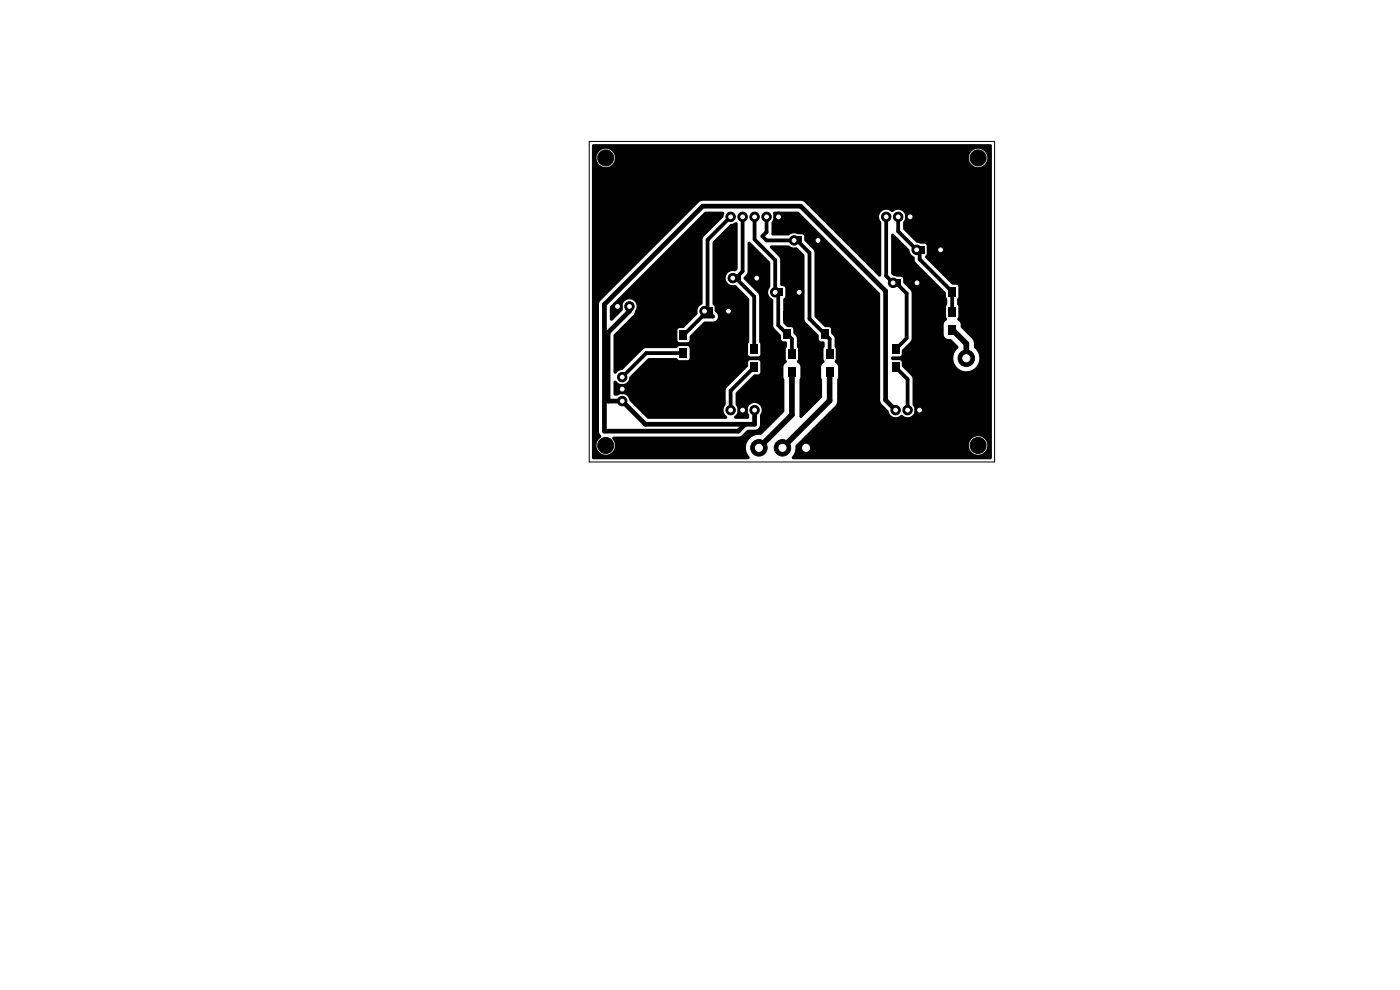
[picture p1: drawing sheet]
<svg xmlns="http://www.w3.org/2000/svg" width="297mm" height="210mm" viewBox="0 0 297 210" stroke-linecap="round" stroke-linejoin="round" font-family="sans-serif">
<g fill="#000" stroke="#000" stroke-width=".21">
<circle cx="128.5" cy="33.5" r="1.7"/>
<circle cx="207.5" cy="33.5" r="1.7"/>
<circle cx="155" cy="46" r="1"/>
<circle cx="155.5" cy="59" r="1"/>
<circle cx="157.5" cy="46" r="1"/>
<circle cx="160.1" cy="46" r="1"/>
<circle cx="160.5" cy="59" r="1"/>
<circle cx="162.6" cy="46" r="1"/>
<circle cx="165.2" cy="46" r="1"/>
<circle cx="168.5" cy="51" r="1"/>
<circle cx="173.5" cy="51" r="1"/>
<circle cx="188" cy="46" r="1"/>
<circle cx="189.5" cy="60" r="1"/>
<circle cx="190.5" cy="46" r="1"/>
<circle cx="193.1" cy="46" r="1"/>
<circle cx="194.5" cy="53" r="1"/>
<circle cx="194.5" cy="60" r="1"/>
<circle cx="199.5" cy="53" r="1"/>
<circle cx="131" cy="65" r="1"/>
<circle cx="132" cy="80" r="1"/>
<circle cx="133.5" cy="65" r="1"/>
<circle cx="149.5" cy="66" r="1"/>
<circle cx="154.5" cy="66" r="1"/>
<circle cx="164.5" cy="62" r="1"/>
<circle cx="169.5" cy="62" r="1"/>
<circle cx="205" cy="76" r="1.75"/>
<circle cx="128.5" cy="94.5" r="1.7"/>
<circle cx="132" cy="82.5" r="1"/>
<circle cx="132" cy="85.1" r="1"/>
<circle cx="155" cy="87" r="1"/>
<circle cx="157.5" cy="87" r="1"/>
<circle cx="160.1" cy="87" r="1"/>
<circle cx="161" cy="95" r="1.75"/>
<circle cx="166" cy="95" r="1.75"/>
<circle cx="171" cy="95" r="1.75"/>
<circle cx="190" cy="87" r="1"/>
<circle cx="192.5" cy="87" r="1"/>
<circle cx="195.1" cy="87" r="1"/>
<circle cx="207.5" cy="94.5" r="1.7"/>
</g>
<g fill="#000">
<path d="M125.6 30.7l.3-.1h84.2l.3 .1v66.6l-.3 .1h-41.8l-.3-.1v-.5a4.3 4.3 0 0 0 .8-2.3l.1-.1h36.6a1.95 1.95 0 0 0 2.8 1.9 1.95 1.95 0 0 0 .4-3.3 1.95 1.95 0 0 0-3.1 1.1l-.1 .3h-36.6l8.5-8.6 .2-.7v-4.5l.2-.6v-2.2l-.2-.5a.65 .65 0 0 1-.5-.8l.2-.4v-2l-.2-.6v-1.7l-.2-.4-.6-.7-.1-1-.3-.3-1-.1-2.1-2.2-.1-13.8-2.1-2.3-.1-1.2-1.2-.1a1.88 1.88 0 0 0-2.1 .2h-3.4l-.2-.3 .2-2.6a2.2 2.2 0 0 0 .2-1.9l.3-.2 5.2 .1 17.2 17.2v22.8l.3 .6 1.5 1.5a1.58 1.58 0 0 0 1.1 1.3 1.58 1.58 0 0 0 1.6-.4 1.81 1.81 0 0 0 2.6-.2 1.51 1.51 0 0 0-.1-1.8l-.2-6.1-2.2-2.2-.1-1.2-.4-.1h-1.4a.4 .4 0 0 1-.4-.4 .4 .4 0 0 1 .4-.4h1.4l.4-.1 .2-1.3 2-2.1v-10l-.2-.5-1.6-1.6-.1-1.2-2-.3-.4-.4v-8.3a.44 .44 0 0 1 .4-.2 .44 .44 0 0 1 .4 .3l3.1 3.2a1.77 1.77 0 0 0 1 1.4l.3 1.2 6.4 6.4v.9l.2 .5v1l-.2 .6v2l.2 .4a.79 .79 0 0 1-.5 .8l-.2 .5v2.2a1.16 1.16 0 0 0 1.5 .9l1.5 1.5 .1 .3a2.8 2.8 0 0 0-.4 4.2 2.8 2.8 0 0 0 4.2-.1 2.8 2.8 0 0 0-.5-4.1v-.9l-.2-.7-2.6-2.8a1.18 1.18 0 0 0-.5-1.3l-.2-.3 .2-.6v-2l-.2-.6v-1l.2-.6-.1-2.2-.3-.3-1-.1-5.6-5.6-.1-.3 .4-.6-.1-1.8-.3-.3h-.9l-.9-.3-2.7-2.7v-1.7a1.54 1.54 0 0 0-.2-2.2 1.54 1.54 0 0 0-2.2 .2h-.2a1.51 1.51 0 0 0-2.1-.1 1.51 1.51 0 0 0-.1 2.1v11.3l-.1 .3-.2 .1-16.3-16-21.3-.1-.7 .3-21.1 21.3-.1 27.3 .1 .6a.51 .51 0 0 1 .4 .5 .51 .51 0 0 1-.4 .4 1.98 1.98 0 0 0-.1 2.9 1.98 1.98 0 0 0 2.9-.1 1.98 1.98 0 0 0-.1-2.8l.1-.3 .2-.1h26.5l.7-.3 1.1-1.1h1.7a1.15 1.15 0 0 0 1-1.1v-2.1a1.53 1.53 0 0 0-.2-2.1 1.53 1.53 0 0 0-2.1 .1 1.53 1.53 0 0 0 0 2.1v.5l-.2 .2h-2.7a.46 .46 0 0 1-.3-.5 .46 .46 0 0 1 .4-.3 1.82 1.82 0 0 0 0-2.2v-2.5l3.8-3.8 1-.1 .3-.3 .1-2.2-.3-.4-1.8-.1-.4 .1-.2 1.3-4.4 4.4-.3 .6v3.1a1.65 1.65 0 0 0 .4 2.5l-.1 .3-.3 .1h-16.5l-3.9-3.9a1.58 1.58 0 0 0-2.6-1h-.5l-.2-.2v-2.7a.46 .46 0 0 1 .5-.3 .46 .46 0 0 1 .3 .4 1.6 1.6 0 0 0 1.7 .2 1.6 1.6 0 0 0 .9-1.4l4-3.9h5.8l.7 .4 1.9-.1 .3-.4-.1-2.2-.3-.3h-1.7l-.7 .4-6.7 .1-.4 .2-4.3 4.3-1.1 .5a.45 .45 0 0 1-.4 .3 .45 .45 0 0 1-.4-.2v-8l4.2-4.3 .3-.6a1.56 1.56 0 0 0-1-2.6 1.56 1.56 0 0 0-1.6 2.2l-2.1 2.2-.2 .1-.3-.1-.1-2.9 20-20 3.9-.1a.6 .6 0 0 1 .2 1l-4.2 4.3-.2 .4-.1 13.8a1.86 1.86 0 0 0-1 2.2l-2.9 2.9-1 .1-.3 .3-.1 2.2 .3 .4h2l.3-.3 .1-1 2.9-2.9 1.8-.1a1.1 1.1 0 0 0 1.2-.8 1.1 1.1 0 0 0-.6-1.3l-.1-1-.4-.7v-13l3.7-3.8 .7-.2a.5 .5 0 0 1 .4-.3 .5 .5 0 0 1 .5 .3v9.6l-.4 .5a1.57 1.57 0 0 0-2.1 1.5 1.57 1.57 0 0 0 2 1.5l2.9 2.9v9.1l-.2 .6v2.1l.4 .4h1.8l.4-.5v-2l-.2-.6v-9.7l-.3-.6-3.1-3.2 .8-.9 .1-.4v-6.1a.43 .43 0 0 1 .4-.3 .43 .43 0 0 1 .4 .3l4 4v5.3a1.64 1.64 0 0 0 .6 2.6l.1 5.8 1.6 1.8 .1 1.2 .9 .1 .2 .3v.9l-.2 .5v2l.2 .4a.79 .79 0 0 1-.5 .8l-.2 .5v2.2l.2 .6v6.7l-4.9 4.9a2.79 2.79 0 0 0-2.9 1.4 2.79 2.79 0 0 0 .4 3.2v.5l-.3 .1h-32.8l-.3-.1v-63.9h.9v.2a1.95 1.95 0 0 0 2.1 1.9 1.95 1.95 0 0 0 1.9-2.1h75v.2a1.95 1.95 0 0 0 3 1.6 1.95 1.95 0 0 0 0-3.4 1.95 1.95 0 0 0-3 1.6h-75l-.1-.3a1.96 1.96 0 0 0-2-1.5 1.96 1.96 0 0 0-1.9 1.8h-.9zM155.1 58.2h2v1.6h-2zM158.9 58.2h2v1.6h-2zM163.4 52.1h4.1a1.86 1.86 0 0 0 1.5 .4l1.7 1.7v13.7l.2 .4 2.7 2.7 .2 1.3 1.1 .3v.9l-.2 .6v2l.2 .4a.48 .48 0 0 1-.4 .7l-.3 .6v2.2l.2 .6v3.7l-4.2 4.3a.37 .37 0 0 1-.5 0 .37 .37 0 0 1-.1-.5v-7.5l.2-.6v-2.2l-.2-.5a.65 .65 0 0 1-.5-.8l.2-.4v-2l-.2-.6-.1-1.9-.7-.9-.1-1.2-1.2-.1-.8-.9v-4.9l.4-.7v-1.7l-.3-.4-.6-.1-.2-.3v-5.5l-2.1-2.3-.1-.2zM168.1 50.2h2v1.6h-2zM171.9 50.2h2v1.6h-2zM194.1 52.2h2v1.6h-2zM197.9 52.2h2v1.6h-2zM201.2 57.1h1.6v2h-1.6zM144.2 73.9h1.6v2h-1.6zM144.2 70.1h1.6v2h-1.6zM149.1 65.2h2v1.6h-2z"/>
<path d="M152.9 65.2h2v1.6h-2zM159.2 76.9h1.6v2h-1.6zM159.2 73.1h1.6v2h-1.6zM164.1 61.2h2v1.6h-2zM166.2 69.9h1.6v2h-1.6zM166.2 66.1h1.6v2h-1.6zM167.9 61.2h2v1.6h-2zM167.2 77.9h1.6v2h-1.6zM167.2 74.1h1.6v2h-1.6zM174.2 69.9h1.6v2h-1.6zM174.2 66.1h1.6v2h-1.6zM175.2 77.9h1.6v2h-1.6z"/>
<path d="M175.2 74.1h1.6v2h-1.6zM189.1 59.2h2v1.6h-2zM189.2 76.9h1.6v2h-1.6zM189.2 73.1h1.6v2h-1.6zM192.9 59.2h2v1.6h-2zM201.2 60.9h1.6v2h-1.6zM201.2 68.9h1.6v2h-1.6zM201.2 65.1h1.6v2h-1.6z"/>
</g>
<g fill="none" stroke="#000" stroke-width=".8">
<path d="M155 46l-4.9 4.9v15.1l1.2 1.2h-2.4l-3.9 3.9M157.5 46v11.6l-1.4 1.4 3.9 3.9v11.2M160.1 46v4.8l4.4 4.4v6.8M162.6 46v3.2l-.9 .9 .9 .9h5.9M169.1 51l2.6 2.6v14l4.3 4.3v3.2M188 46v12.5l1.5 1.5M190.5 46v3.1l4 3.9M195.1 53.6v1.4l6.9 6.9v4.2M145 74.9h-7.9l-5.1 5.1M160 77.9l-5 5v4.1M165.1 62.6v6.4l2.9 2.9v3.2M190 77.9l2.5 2.5v6.6"/>
<path d="M190.1 60l2.2 2.2v9.6l-2.3 2.3"/>
</g>
<path d="M133.5 65v1l-4.5 4.5v14.6h3l4.9 4.9h23.2v-3M190 87l-2.1-2.1v-23.2l-18-18h-20.8l-20.9 20.9v26.9h28.4l1.5-1.5" fill="none" stroke="#000" stroke-width="1"/>
<path d="M168 78.9v9.1l-7 7M176 78.9v6.1l-10 10M202 69.9l3 3v3.1" fill="none" stroke="#000" stroke-width="1.2"/>
<path d="M125 30h86v68h-86z" fill="none" stroke="#000" stroke-width=".21"/>
<g fill="#fff" stroke="#fff" stroke-width=".21">
<circle cx="194.5" cy="53" r=".4"/>
<circle cx="199.5" cy="53" r=".4"/>
<circle cx="155" cy="46" r=".4"/>
<circle cx="157.5" cy="46" r=".4"/>
<circle cx="160.1" cy="46" r=".4"/>
<circle cx="162.6" cy="46" r=".4"/>
<circle cx="165.2" cy="46" r=".4"/>
<circle cx="132" cy="80" r=".4"/>
<circle cx="132" cy="82.5" r=".4"/>
<circle cx="132" cy="85.1" r=".4"/>
<circle cx="164.5" cy="62" r=".4"/>
<circle cx="169.5" cy="62" r=".4"/>
<circle cx="155.5" cy="59" r=".4"/>
<circle cx="160.5" cy="59" r=".4"/>
<circle cx="205" cy="76" r=".75"/>
<circle cx="149.5" cy="66" r=".4"/>
<circle cx="154.5" cy="66" r=".4"/>
<circle cx="188" cy="46" r=".4"/>
<circle cx="190.5" cy="46" r=".4"/>
<circle cx="193.1" cy="46" r=".4"/>
<circle cx="168.5" cy="51" r=".4"/>
<circle cx="173.5" cy="51" r=".4"/>
<circle cx="161" cy="95" r=".75"/>
<circle cx="166" cy="95" r=".75"/>
<circle cx="171" cy="95" r=".75"/>
<circle cx="155" cy="87" r=".4"/>
<circle cx="157.5" cy="87" r=".4"/>
<circle cx="160.1" cy="87" r=".4"/>
<circle cx="189.5" cy="60" r=".4"/>
<circle cx="194.5" cy="60" r=".4"/>
<circle cx="131" cy="65" r=".4"/>
<circle cx="133.5" cy="65" r=".4"/>
<circle cx="190" cy="87" r=".4"/>
<circle cx="192.5" cy="87" r=".4"/>
<circle cx="195.1" cy="87" r=".4"/>
</g>
</svg>
